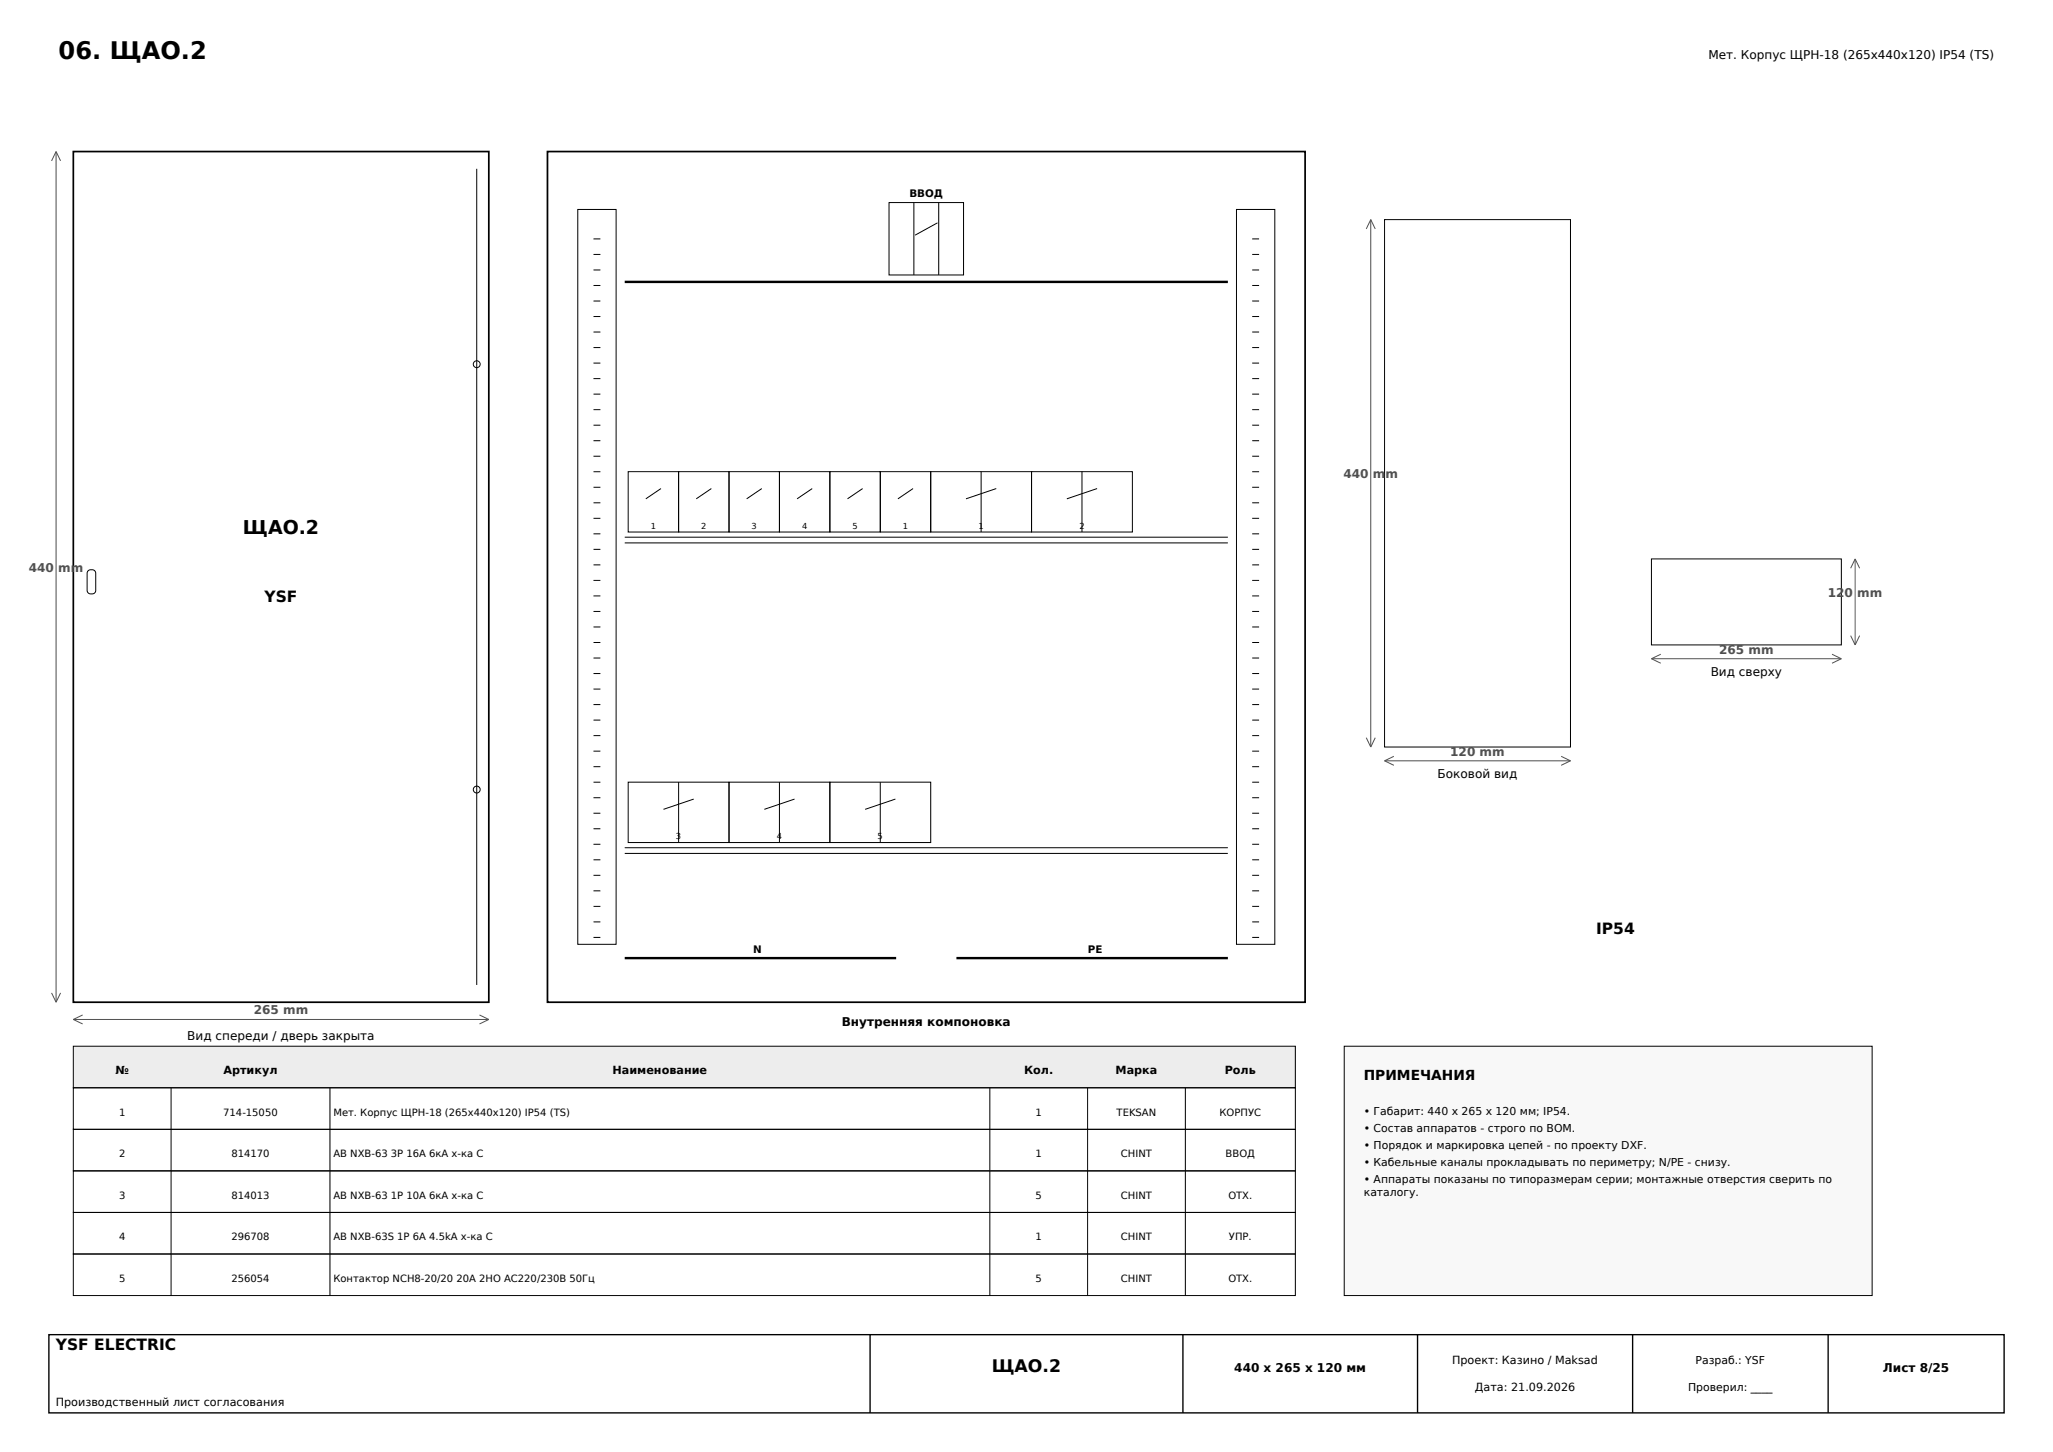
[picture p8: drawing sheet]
<svg xmlns="http://www.w3.org/2000/svg" width="420mm" height="297mm" viewBox="0 0 420 297" stroke-linecap="round" stroke-linejoin="round" font-family="sans-serif">
<defs><g id="words">
<text font-size="4.9" x="12" y="12">06. ЩАО.2</text>
<text font-size="3.9" x="49.7" y="109.3">ЩАО.2</text>
<text font-size="3.5" x="202.9" y="280.7">ЩАО.2</text>
<g font-size="3.2">
<text x="54.1" y="123.2">YSF</text>
<text x="326.5" y="191.1">IP54</text>
<text x="11.4" y="276.2">YSF ELECTRIC</text>
</g>
<text font-size="2.8" x="279" y="221">ПРИМЕЧАНИЯ</text>
<g font-size="2.5">
<text x="349.5" y="12">Мет. Корпус ЩРН-18 (265x440x120) IP54 (TS)</text>
<text x="350" y="138.3">Вид сверху</text>
<text x="294.1" y="159.2">Боковой вид</text>
<text x="172.2" y="209.9">Внутренняя компоновка</text>
<text x="38.3" y="212.8">Вид спереди / дверь закрыта</text>
<text x="252.5" y="280.7">440 x 265 x 120 мм</text>
<text x="385.2" y="280.7">Лист 8/25</text>
</g>
<g font-size="2.5" fill="#505050">
<text x="274.8" y="97.8">440 mm</text>
<text x="5.9" y="116.9">440 mm</text>
<text x="373.9" y="122.1">120 mm</text>
<text x="351.7" y="133.7">265 mm</text>
<text x="296.7" y="154.6">120 mm</text>
<text x="51.9" y="207.5">265 mm</text>
</g>
<g font-size="2.3">
<text x="36.6" y="215.9">Петли справа, открывание вправо</text>
<text x="23.6" y="219.8">№</text>
<text x="45.7" y="219.8">Артикул</text>
<text x="125.3" y="219.8">Наименование</text>
<text x="209.5" y="219.8">Кол.</text>
<text x="228.2" y="219.8">Марка</text>
<text x="250.6" y="219.8">Роль</text>
<text x="297.1" y="279.1">Проект: Казино / Maksad</text>
<text x="11.4" y="287.6">Производственный лист согласования</text>
<text x="301.7" y="284.5">Дата: 21.09.2026</text>
</g>
<g font-size="2.2">
<text x="279" y="228">• Габарит: 440 x 265 x 120 мм; IP54.</text>
<text x="279" y="231.5">• Состав аппаратов - строго по BOM.</text>
<text x="279" y="235">• Порядок и маркировка цепей - по проекту DXF.</text>
<text x="279" y="238.5">• Кабельные каналы прокладывать по периметру; N/PE - снизу.</text>
<text x="279" y="241.9">• Аппараты показаны по типоразмерам серии; монтажные отверстия сверить по</text>
<text x="279" y="244.7">каталогу.</text>
<text x="346.9" y="279.1">Разраб.: YSF</text>
<text x="345.4" y="284.5">Проверил: ____</text>
</g>
<g font-size="2.1">
<text x="186" y="40.4">ВВОД</text>
<text x="154.1" y="194.9">N</text>
<text x="222.5" y="194.9">PE</text>
</g>
<g font-size="2">
<text x="24.3" y="228.2">1</text>
<text x="45.7" y="228.2">714-15050</text>
<text x="68.2" y="228.2">Мет. Корпус ЩРН-18 (265x440x120) IP54 (TS)</text>
<text x="211.8" y="228.2">1</text>
<text x="228.4" y="228.2">TEKSAN</text>
<text x="249.5" y="228.2">КОРПУС</text>
<text x="24.3" y="236.7">2</text>
<text x="47.3" y="236.7">814170</text>
<text x="68.2" y="236.7">АВ NXB-63 3P 16A 6кА х-ка C</text>
<text x="211.8" y="236.7">1</text>
<text x="229.3" y="236.7">CHINT</text>
<text x="250.7" y="236.7">ВВОД</text>
<text x="24.3" y="245.2">3</text>
<text x="47.3" y="245.2">814013</text>
<text x="68.2" y="245.2">АВ NXB-63 1P 10A 6кА х-ка C</text>
<text x="211.8" y="245.2">5</text>
<text x="229.3" y="245.2">CHINT</text>
<text x="251.3" y="245.2">ОТХ.</text>
<text x="24.3" y="253.7">4</text>
<text x="47.3" y="253.7">296708</text>
<text x="68.2" y="253.7">АВ NXB-63S 1P 6А 4.5kA х-ка C</text>
<text x="211.8" y="253.7">1</text>
<text x="229.3" y="253.7">CHINT</text>
<text x="251.4" y="253.7">УПР.</text>
<text x="24.3" y="262.2">5</text>
<text x="47.3" y="262.2">256054</text>
<text x="68.2" y="262.2">Контактор NCH8-20/20 20A 2НО AC220/230В 50Гц</text>
<text x="211.8" y="262.2">5</text>
<text x="229.3" y="262.2">CHINT</text>
<text x="251.3" y="262.2">ОТХ.</text>
</g>
<g font-size="1.7">
<text x="133.1" y="108.1">1</text>
<text x="143.4" y="108.1">2</text>
<text x="153.8" y="108.1">3</text>
<text x="164.1" y="108.1">4</text>
<text x="174.4" y="108.1">5</text>
<text x="184.7" y="108.1">1</text>
<text x="200.2" y="108.1">1</text>
<text x="220.8" y="108.1">2</text>
<text x="138.3" y="171.6">3</text>
<text x="158.9" y="171.6">4</text>
<text x="179.5" y="171.6">5</text>
</g>
</g></defs>
<path d="M15 31h85v174h-85zM112 31h155v174h-155z" fill="none" stroke="#000" stroke-width=".35"/>
<g fill="none" stroke="#000" stroke-width=".2">
<path d="M97.5 34.5v167M118.2 42.8h7.8v150.4h-7.8zM121.4 58.4h1.4M121.4 55.2h1.4M121.4 52h1.4M121.4 48.9h1.4M181.9 41.4h15.2v14.9h-15.2zM187 41.4v14.9M191.8 45.6l-4.6 2.5M192 41.4v14.9M253 42.8h7.8v150.4h-7.8zM256.2 58.4h1.4"/>
<path d="M256.2 55.2h1.4M256.2 52h1.4M256.2 48.9h1.4M283.3 44.9h38v107.9h-38zM121.4 77.4h1.4M121.4 74.3h1.4M121.4 71.1h1.4M121.4 67.9h1.4M121.4 64.7h1.4M121.4 61.6h1.4M256.2 77.4h1.4M256.2 74.3h1.4"/>
<path d="M256.2 71.1h1.4M256.2 67.9h1.4M256.2 64.7h1.4M256.2 61.6h1.4M121.4 99.7h1.4M121.4 96.5h1.4M121.4 93.3h1.4M121.4 90.1h1.4M121.4 87h1.4M121.4 83.8h1.4M121.4 80.6h1.4M128.5 96.5h10.3v12.3h-10.3z"/>
<path d="M135.2 99.9l-3.1 2.1M138.8 96.5h10.3v12.3h-10.3zM145.5 99.9l-3.1 2.1M149.1 96.5h10.4v12.3h-10.4zM155.8 99.9l-3 2.1M159.5 96.5h10.3v12.3h-10.3zM166.2 99.9l-3.1 2.1M169.8 96.5h10.3v12.3h-10.3zM176.5 99.9l-3.1 2.1M180.1 96.5h10.3v12.3h-10.3zM186.8 99.9l-3.1 2.1M190.4 96.5h20.6v12.3h-20.6z"/>
<path d="M200.7 96.5v12.3M203.8 99.9l-6.2 2.1M211 96.5h20.7v12.3h-20.7zM221.3 96.5v12.3M224.4 99.9l-6.1 2.1M256.2 99.7h1.4M256.2 96.5h1.4M256.2 93.3h1.4M256.2 90.1h1.4M256.2 87h1.4M256.2 83.8h1.4M256.2 80.6h1.4"/>
<path d="M18 116.7l.5-.2a.81 .81 0 0 1 1.1 .7v3.6a.9 .9 0 0 1-.9 .7 .9 .9 0 0 1-.9-.7v-3.6zM121.4 118.7h1.4M121.4 115.5h1.4M121.4 112.4h1.4M121.4 109.2h1.4M121.4 106h1.4M121.4 102.8h1.4M127.8 109.9h123.4M127.8 111h123.4M256.2 118.7h1.4M256.2 115.5h1.4M256.2 112.4h1.4"/>
<path d="M256.2 109.2h1.4M256.2 106h1.4M256.2 102.8h1.4M337.8 114.3h38.9v17.6h-38.9zM121.4 137.8h1.4M121.4 134.6h1.4M121.4 131.4h1.4M121.4 128.2h1.4M121.4 125.1h1.4M121.4 121.9h1.4M256.2 137.8h1.4M256.2 134.6h1.4"/>
<path d="M256.2 131.4h1.4M256.2 128.2h1.4M256.2 125.1h1.4M256.2 121.9h1.4M121.4 160h1.4M121.4 156.8h1.4M121.4 153.6h1.4M121.4 150.5h1.4M121.4 147.3h1.4M121.4 144.1h1.4M121.4 140.9h1.4M128.5 160h20.6v12.3h-20.6z"/>
<path d="M138.8 160v12.3M149.1 160h20.7v12.3h-20.7zM159.5 160v12.3M169.8 160h20.6v12.3h-20.6zM180.1 160v12.3M256.2 160h1.4M256.2 156.8h1.4M256.2 153.6h1.4M256.2 150.5h1.4M256.2 147.3h1.4M256.2 144.1h1.4M256.2 140.9h1.4"/>
<path d="M121.4 179h1.4M121.4 175.9h1.4M121.4 172.7h1.4M121.4 169.5h1.4M121.4 166.3h1.4M121.4 163.2h1.4M127.8 173.4h123.4M127.8 174.6h123.4M141.9 163.4l-6.2 2.1M162.6 163.4l-6.2 2.1M183.2 163.4l-6.2 2.1M256.2 179h1.4"/>
<path d="M256.2 175.9h1.4M256.2 172.7h1.4M256.2 169.5h1.4M256.2 166.3h1.4M256.2 163.2h1.4M121.4 191.7h1.4M121.4 188.6h1.4M121.4 185.4h1.4M121.4 182.2h1.4M256.2 191.7h1.4M256.2 188.6h1.4M256.2 185.4h1.4"/>
<path d="M256.2 182.2h1.4"/>
<circle cx="97.5" cy="74.5" r=".71"/>
<circle cx="97.5" cy="161.5" r=".71"/>
</g>
<g fill="none" stroke="#505050" stroke-width=".2">
<path d="M11.5 31v174M11.5 31l-.9 1.9M11.5 31l.9 1.9M280.4 44.9v107.9M280.4 44.9l-.9 1.9M280.4 44.9l.9 1.9M379.5 114.3v17.6M379.5 114.3l-.9 1.9M379.5 114.3l.9 1.9M337.8 134.7h38.9M337.8 134.7l2 1M339.8 133.8l-2 .9"/>
<path d="M374.8 133.8l1.9 .9M376.7 134.7l-1.9 1M378.6 130l.9 1.9M380.4 130l-.9 1.9M279.5 150.9l.9 1.9M281.3 150.9l-.9 1.9M283.3 155.6h38M283.3 155.6l1.9 .9M285.2 154.7l-1.9 .9M319.4 154.7l1.9 .9M321.3 155.6l-1.9 .9M10.6 203.1l.9 1.9"/>
<path d="M12.4 203.1l-.9 1.9M15 208.5h85M15 208.5l1.9 .9M16.9 207.6l-1.9 .9M98.1 207.6l1.9 .9M100 208.5l-1.9 .9"/>
</g>
<path d="M127.8 57.7h123.4M127.8 196h55.5M195.7 196h55.5" fill="none" stroke="#000" stroke-width=".49"/>
<path d="M15 214h250v8.5h-250z" fill-rule="evenodd" fill="#e9eef3" stroke="#000" stroke-width=".2"/>
<path d="M15 222.5h250v8.5h-250zM15 231h250v8.5h-250zM15 239.5h250v8.5h-250zM35 222.5v42.5M67.5 222.5v42.5M202.5 222.5v42.5M222.5 222.5v42.5M242.5 222.5v42.5M15 248h250v8.5h-250zM15 256.5h250v8.5h-250z" fill="none" stroke="#000" stroke-width=".2"/>
<path d="M275 214h108v51h-108z" fill-rule="evenodd" fill="#f7f8fa" stroke="#000" stroke-width=".2"/>
<path d="M10 273h400v16h-400zM178 273v16M242 273v16M290 273v16M334 273v16M374 273v16" fill="none" stroke="#000" stroke-width=".28"/>
<use href="#words"/>
</svg>
